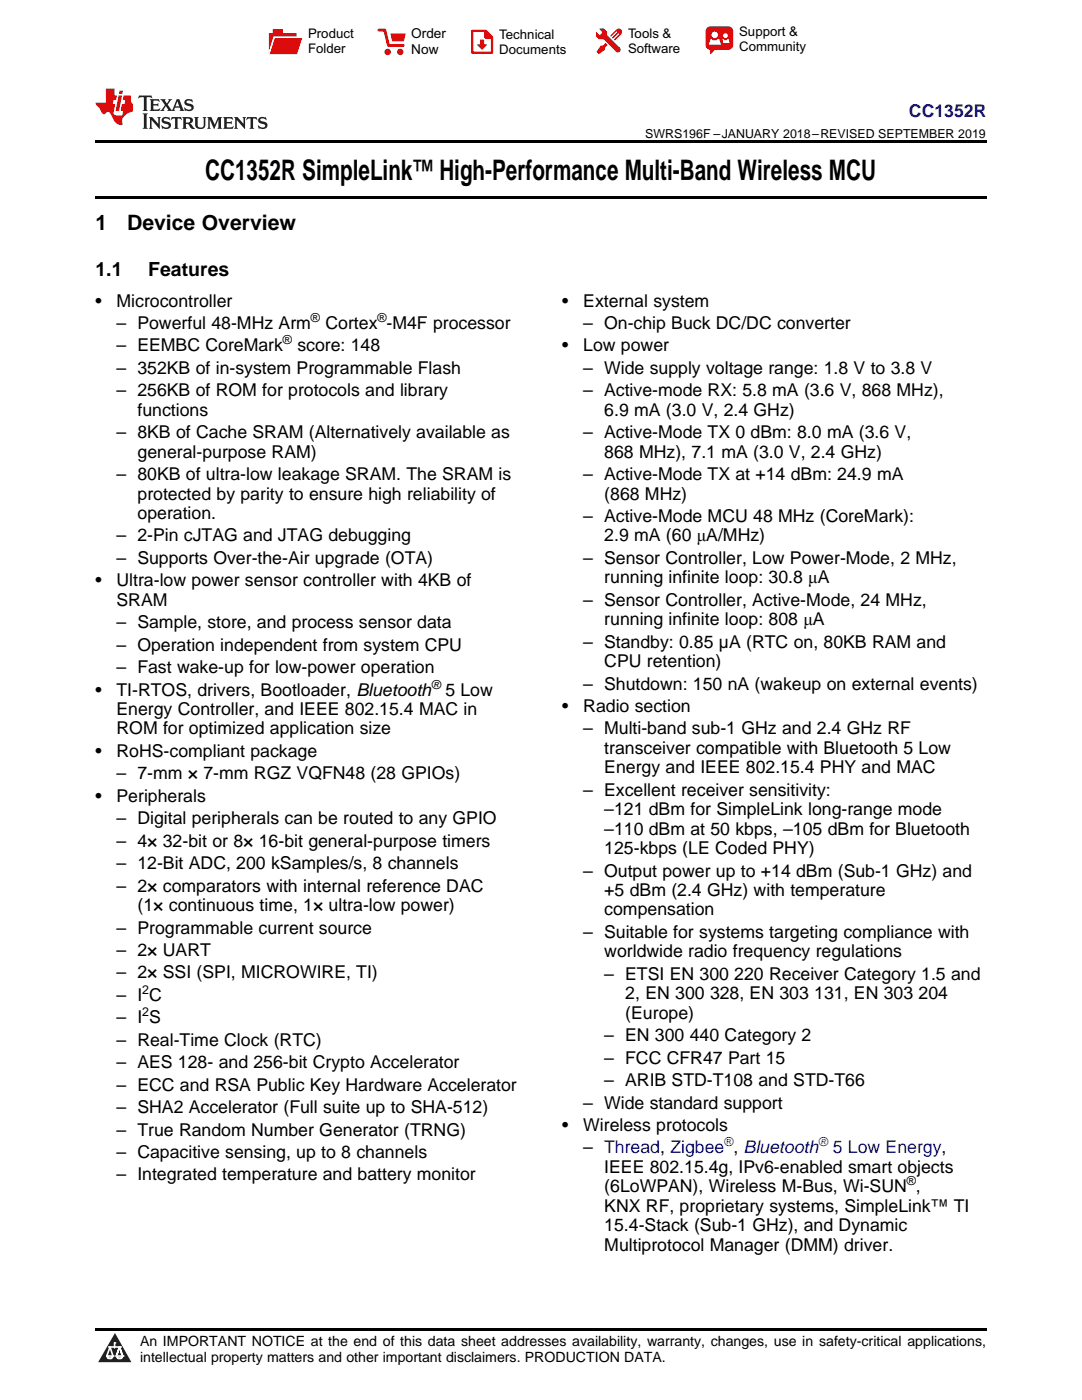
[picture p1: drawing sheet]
<svg xmlns="http://www.w3.org/2000/svg" width="216mm" height="279mm" viewBox="0 0 216 279" stroke-linecap="round" stroke-linejoin="round" font-family="sans-serif">
<defs><g id="words">
<text font-size="5.6" x="41" y="36">CC1352R SimpleLink™ High-Performance Multi-Band Wireless MCU</text>
<g font-size="4.2">
<text x="19" y="45.9">1</text>
<text x="25.4" y="45.9">Device Overview</text>
</g>
<g font-size="3.9">
<text x="19" y="55.1">1.1</text>
<text x="29.6" y="55.1">Features</text>
</g>
<g font-size="3.5" fill="#00f">
<text x="181.4" y="23.3">CC1352R</text>
<text x="166.2" y="230.2">5 Low Energy,</text>
</g>
<g font-size="3.5">
<text x="19" y="61.2">•</text>
<text x="23.2" y="61.2">Microcontroller</text>
<text x="23.2" y="65.7">– Powerful 48-MHz Arm</text>
<text x="64.9" y="65.7">Cortex -M4F processor</text>
<text x="112.2" y="61.2">•</text>
<text x="116.4" y="61.2">External system</text>
<text x="116.4" y="65.7">– On-chip Buck DC/DC converter</text>
<text x="23.2" y="70.1">– EEMBC CoreMark</text>
<text x="59.3" y="70.1">score: 148</text>
<text x="112.2" y="70.1">•</text>
<text x="116.4" y="70.1">Low power</text>
<text x="23.2" y="74.6">– 352KB of in-system Programmable Flash</text>
<text x="116.4" y="74.6">– Wide supply voltage range: 1.8 V to 3.8 V</text>
<text x="23.2" y="79.1">– 256KB of ROM for protocols and library</text>
<text x="27.4" y="83">functions</text>
<text x="116.4" y="79.1">– Active-mode RX: 5.8 mA (3.6 V, 868 MHz),</text>
<text x="120.6" y="83">6.9 mA (3.0 V, 2.4 GHz)</text>
<text x="23.2" y="87.5">– 8KB of Cache SRAM (Alternatively available as</text>
<text x="116.4" y="87.5">– Active-Mode TX 0 dBm: 8.0 mA (3.6 V,</text>
<text x="23.2" y="95.8">– 80KB of ultra-low leakage SRAM. The SRAM is</text>
<text x="27.4" y="91.3">general-purpose RAM)</text>
<text x="116.4" y="95.8">– Active-Mode TX at +14 dBm: 24.9 mA</text>
<text x="120.6" y="91.3">868 MHz), 7.1 mA (3.0 V, 2.4 GHz)</text>
<text x="27.4" y="99.7">protected by parity to ensure high reliability of</text>
<text x="120.6" y="99.7">(868 MHz)</text>
<text x="27.4" y="103.6">operation.</text>
<text x="116.4" y="104.2">– Active-Mode MCU 48 MHz (CoreMark):</text>
<text x="23.2" y="108.1">– 2-Pin cJTAG and JTAG debugging</text>
<text x="23.2" y="112.5">– Supports Over-the-Air upgrade (OTA)</text>
<text x="116.4" y="112.5">– Sensor Controller, Low Power-Mode, 2 MHz,</text>
<text x="120.6" y="108.1">2.9 mA (60 μA/MHz)</text>
<text x="19" y="117">•</text>
<text x="23.2" y="117">Ultra-low power sensor controller with 4KB of</text>
<text x="120.6" y="116.4">running infinite loop: 30.8 μA</text>
<text x="23.2" y="120.9">SRAM</text>
<text x="23.2" y="125.4">– Sample, store, and process sensor data</text>
<text x="116.4" y="120.9">– Sensor Controller, Active-Mode, 24 MHz,</text>
<text x="120.6" y="124.8">running infinite loop: 808 μA</text>
<text x="23.2" y="129.9">– Operation independent from system CPU</text>
<text x="116.4" y="129.3">– Standby: 0.85 µA (RTC on, 80KB RAM and</text>
<text x="23.2" y="134.3">– Fast wake-up for low-power operation</text>
<text x="116.4" y="137.6">– Shutdown: 150 nA (wakeup on external events)</text>
<text x="120.6" y="133.1">CPU retention)</text>
<text x="19" y="138.8">•</text>
<text x="23.2" y="138.8">TI-RTOS, drivers, Bootloader, Bluetooth</text>
<text x="23.2" y="142.7">Energy Controller, and IEEE 802.15.4 MAC in</text>
<text x="88.9" y="138.8">5 Low</text>
<text x="112.2" y="142.1">•</text>
<text x="116.4" y="142.1">Radio section</text>
<text x="23.2" y="146.6">ROM for optimized application size</text>
<text x="116.4" y="146.6">– Multi-band sub-1 GHz and 2.4 GHz RF</text>
<text x="19" y="151.1">•</text>
<text x="23.2" y="151.1">RoHS-compliant package</text>
<text x="23.2" y="155.5">– 7-mm × 7-mm RGZ VQFN48 (28 GPIOs)</text>
<text x="120.6" y="150.5">transceiver compatible with Bluetooth 5 Low</text>
<text x="120.6" y="154.3">Energy and IEEE 802.15.4 PHY and MAC</text>
<text x="19" y="160">•</text>
<text x="23.2" y="160">Peripherals</text>
<text x="116.4" y="158.8">– Excellent receiver sensitivity:</text>
<text x="23.2" y="164.5">– Digital peripherals can be routed to any GPIO</text>
<text x="120.6" y="162.7">–121 dBm for SimpleLink long-range mode</text>
<text x="120.6" y="166.6">–110 dBm at 50 kbps, –105 dBm for Bluetooth</text>
<text x="23.2" y="169">– 4× 32-bit or 8× 16-bit general-purpose timers</text>
<text x="23.2" y="173.5">– 12-Bit ADC, 200 kSamples/s, 8 channels</text>
<text x="120.6" y="170.5">125-kbps (LE Coded PHY)</text>
<text x="23.2" y="177.9">– 2× comparators with internal reference DAC</text>
<text x="116.4" y="174.9">– Output power up to +14 dBm (Sub-1 GHz) and</text>
<text x="120.6" y="178.8">+5 dBm (2.4 GHz) with temperature</text>
<text x="27.4" y="181.8">(1× continuous time, 1× ultra-low power)</text>
<text x="120.6" y="182.7">compensation</text>
<text x="23.2" y="186.3">– Programmable current source</text>
<text x="23.2" y="190.8">– 2× UART</text>
<text x="116.4" y="187.2">– Suitable for systems targeting compliance with</text>
<text x="120.6" y="191.1">worldwide radio frequency regulations</text>
<text x="23.2" y="195.3">– 2× SSI (SPI, MICROWIRE, TI)</text>
<text x="120.6" y="195.5">– ETSI EN 300</text>
<text x="146.5" y="195.5">220 Receiver Category 1.5 and</text>
<text x="23.2" y="199.7">– I C</text>
<text x="124.8" y="199.4">2, EN 300</text>
<text x="124.8" y="203.3">(Europe)</text>
<text x="141.7" y="199.4">328, EN 303</text>
<text x="162.5" y="199.4">131, EN 303</text>
<text x="183.3" y="199.4">204</text>
<text x="23.2" y="204.2">– I S</text>
<text x="23.2" y="208.7">– Real-Time Clock (RTC)</text>
<text x="120.6" y="207.8">– EN 300</text>
<text x="137.6" y="207.8">440 Category 2</text>
<text x="23.2" y="213.2">– AES 128- and 256-bit Crypto Accelerator</text>
<text x="120.6" y="212.3">– FCC CFR47 Part 15</text>
<text x="23.2" y="217.7">– ECC and RSA Public Key Hardware Accelerator</text>
<text x="116.4" y="221.2">– Wide standard support</text>
<text x="120.6" y="216.7">– ARIB STD-T108 and STD-T66</text>
<text x="23.2" y="222.1">– SHA2 Accelerator (Full suite up to SHA-512)</text>
<text x="23.2" y="226.6">– True Random Number Generator (TRNG)</text>
<text x="112.2" y="225.7">•</text>
<text x="116.4" y="225.7">Wireless protocols</text>
<text x="23.2" y="231.1">– Capacitive sensing, up to 8 channels</text>
<text x="116.4" y="230.2">– Thread, Zigbee , Bluetooth</text>
<text x="23.2" y="235.6">– Integrated temperature and battery monitor</text>
<text x="120.6" y="234.1">IEEE 802.15.4g, IPv6-enabled smart objects</text>
<text x="120.6" y="237.9">(6LoWPAN), Wireless M-Bus, Wi-SUN ,</text>
<text x="120.6" y="241.8">KNX RF, proprietary systems, SimpleLink™ TI</text>
<text x="120.6" y="245.7">15.4-Stack (Sub-1 GHz), and Dynamic</text>
<text x="120.6" y="249.6">Multiprotocol Manager (DMM) driver.</text>
</g>
<g font-size="2.8">
<text x="27.9" y="268.6">An IMPORTANT NOTICE at the end of this data sheet addresses availability, warranty, changes, use in safety-critical applications,</text>
<text x="27.9" y="271.8">intellectual property matters and other important disclaimers. PRODUCTION DATA.</text>
</g>
<g font-size="2.7">
<text x="82.1" y="7.7">Order</text>
<text x="82.1" y="10.7">Now</text>
</g>
<g font-size="2.6">
<text x="61.5" y="7.6">Product</text>
<text x="61.5" y="10.6">Folder</text>
<text x="99.6" y="7.8">Technical</text>
<text x="99.6" y="10.8">Documents</text>
<text x="125.3" y="7.6">Tools &amp;</text>
<text x="125.3" y="10.6">Software</text>
<text x="147.5" y="7.2">Support &amp;</text>
<text x="147.5" y="10.2">Community</text>
</g>
<g font-size="2.5">
<text x="128.8" y="27.4">SWRS196F –JANUARY 2018–REVISED SEPTEMBER 2019</text>
<text x="62.1" y="64.2">®</text>
<text x="75.3" y="64.2">®</text>
<text x="56.4" y="68.7">®</text>
<text x="86" y="137.4">®</text>
<text x="28.4" y="198.3">2</text>
<text x="28.4" y="202.8">2</text>
<text x="181" y="236.5">®</text>
</g>
<g font-size="2.5" fill="#00f">
<text x="144.5" y="228.8">®</text>
<text x="163.3" y="228.8">®</text>
</g>
</g></defs>
<path d="M22.9 266l3.3 5.9h-6.6z" fill-rule="evenodd" fill="#231f20"/>
<path d="M21.3 270.6h1.2l-.3 .5h-.3a.53 .53 0 0 1-.6-.5z" fill-rule="evenodd" fill="#fff"/>
<path d="M21.3 270.6h1.2l-.3 .5h-.3a.53 .53 0 0 1-.6-.5z" fill="none" stroke="#231f20" stroke-width=".33"/>
<path d="M21.3 270.6l1.2 .1-.3 .4h-.5z" fill="none" stroke="#fff" stroke-width=".33"/>
<path d="M22.9 268.9h.1" fill="none" stroke="#fff" stroke-width=".33"/>
<path d="M22.9 268v.9z" fill="#fff"/>
<path d="M22.9 268v.9z" fill="none" stroke="#fff" stroke-width=".33"/>
<circle cx="22.9" cy="268" r=".16" fill="#fff"/>
<path d="M21.8 268.8h.1" fill="none" stroke="#fff" stroke-width=".33"/>
<path d="M21.8 268.8h2.2z" fill="#fff"/>
<path d="M21.8 268.8h2.2z" fill="none" stroke="#fff" stroke-width=".33"/>
<circle cx="24" cy="268.8" r=".16" fill="#fff"/>
<path d="M23.2 270.6h.1" fill="none" stroke="#fff" stroke-width=".33"/>
<path d="M23.8 268.8l-.6 1.8z" fill-rule="evenodd" fill="#fff"/>
<path d="M23.8 268.8l-.6 1.8z" fill="none" stroke="#fff" stroke-width=".33"/>
<path d="M23.8 268.8l.7 1.8z" fill-rule="evenodd" fill="#fff"/>
<path d="M23.8 268.8l.7 1.8z" fill="none" stroke="#fff" stroke-width=".33"/>
<path d="M24.4 270.6h.1" fill="none" stroke="#fff" stroke-width=".33"/>
<circle cx="21.3" cy="270.6" r=".16" fill="#fff"/>
<path d="M22 268.8l-.7 1.8z" fill="#fff"/>
<path d="M22 268.8l-.7 1.8z" fill="none" stroke="#fff" stroke-width=".33"/>
<path d="M22 268.8l.5 1.8z" fill="#fff"/>
<path d="M22 268.8l.5 1.8z" fill="none" stroke="#fff" stroke-width=".33"/>
<circle cx="22.5" cy="270.6" r=".16" fill="#fff"/>
<path d="M23.3 270.6h1.2a.63 .63 0 0 1-.6 .5 .63 .63 0 0 1-.6-.5z" fill-rule="evenodd" fill="#fff"/>
<path d="M23.3 270.6h1.2a.63 .63 0 0 1-.6 .5 .63 .63 0 0 1-.6-.5z" fill="none" stroke="#231f20" stroke-width=".33"/>
<path d="M23.3 270.6h1.2l-.4 .5h-.5z" fill="none" stroke="#fff" stroke-width=".33"/>
<path d="M23.2 270.6h.1" fill="none" stroke="#fff" stroke-width=".33"/>
<circle cx="24.5" cy="270.6" r=".16" fill="#fff"/>
<path d="M19 39.1h177.8v.5h-177.8zM19 28h177.8v.5h-177.8zM19 265.1h177.8v.5h-177.8z" fill="#000"/>
<path d="M27.7 19.1l-.1 .6 .6-.3h.5v.2v2.2l-.2 .3h1l-.2-.3v-2.2v-.2h.5l.6 .3-.2-.6zM29.9 19.8l.2 .4v1.6l-.2 .3h1.9l.1-.6a1.09 1.09 0 0 1-1.3 .2v-.7h.6l.4 .2v-.6l-.2 .2h-.8v-.6l.2-.1a1.01 1.01 0 0 1 1 .3l-.1-.6zM32 19.8l.9 1.2-1 1.1h.9l-.2-.2 .5-.7 .5 .7-.3 .2h1.7l-.2-.2 .1-.4h1l.1 .4-.2 .2h1l-.3-.3-.7-2h-.5l-1 2.2-.8-1.1 .9-1.1h-.9l.2 .2-.4 .7-.4-.7 .2-.2zM35.4 20.2l.4 1h-.8zM37 19.9a.66 .66 0 0 0-.2 .8 .66 .66 0 0 0 .6 .4l.7 .2 .1 .2a.8 .8 0 0 1-.7 .4 .8 .8 0 0 1-.7-.5l.1 .7 .2-.1a.94 .94 0 0 0 1.1 .1 .94 .94 0 0 0 .4-.9 1.48 1.48 0 0 0-1.3-.6v-.4a1.1 1.1 0 0 1 1.2 .2l-.2-.6-.2 .1-.5-.1zM28.5 22.6l.2 .4v2.3l-.2 .4h1l-.2-.4v-2.3l.2-.4zM29.7 23.4l.2 .3v1.6l-.2 .4h.8l-.3-.4 .1-1.3 1.6 1.7v-2l.2-.3h-.7l.2 .2v1.1l-1.2-1.3zM32.5 23.5a.66 .66 0 0 0-.2 .7 .66 .66 0 0 0 .6 .5l.6 .1 .2 .3a.8 .8 0 0 1-.8 .4 .8 .8 0 0 1-.7-.5l.2 .7 .2-.1a.94 .94 0 0 0 1 .1 .94 .94 0 0 0 .5-1 1.47 1.47 0 0 0-1.3-.6l-.1-.3a1.1 1.1 0 0 1 1.3 .2l-.2-.6-.2 .1-.5-.2zM34.3 23.4l-.2 .6a.64 .64 0 0 1 .8-.3v1.6l-.2 .4h1l-.3-.4 .1-1.6a.66 .66 0 0 1 .8 .3l-.2-.6zM36.3 23.4l.3 .3v1.6l-.3 .4h1l-.2-.2v-.8l.5 .1 .1 .1a.8 .8 0 0 0 1.2 .7l-1-1a.62 .62 0 0 0 .6-.6 .62 .62 0 0 0-.6-.6zM37.1 23.7h.1a.48 .48 0 0 1 .6 0 .48 .48 0 0 1 .1 .6l-.2 .1-.6 .1zM38.7 23.4l.2 .2a2.29 2.29 0 0 0 .4 2 1.05 1.05 0 0 0 1.7-.7v-1.3l.2-.2h-.8l.2 .3v1.2a.61 .61 0 0 1-.6 .6 .61 .61 0 0 1-.6-.6v-1.2l.3-.3zM41.3 23.4l.3 .3v1.6l-.3 .4h.8l-.2-.4v-1.4l.8 1.8 .9-1.8v1.4l-.2 .4h.9l-.2-.4v-1.6l.2-.3h-.8l-.7 1.5-.6-1.5zM44.5 23.4l.2 .3v1.6l-.2 .4h1.9l.2-.6a1.1 1.1 0 0 1-1.4 .2v-.7h.6l.4 .2v-.7l-.2 .2h-.8v-.5l.2-.2a1.02 1.02 0 0 1 1.1 .3l-.2-.5zM46.7 23.4l.2 .3v1.6l-.2 .4h.8l-.3-.4 .1-1.3 1.6 1.7v-2l.2-.3h-.7l.2 .2v1.1l-1.2-1.3zM49.3 23.4l-.1 .6a.64 .64 0 0 1 .8-.3v1.6l-.3 .4h1l-.2-.4v-1.6a.66 .66 0 0 1 .8 .3l-.1-.6zM51.7 23.5a.66 .66 0 0 0-.2 .7 .66 .66 0 0 0 .7 .5l.6 .1 .1 .3a.8 .8 0 0 1-.7 .4 .8 .8 0 0 1-.7-.5l.1 .7 .2-.1a.94 .94 0 0 0 1.1 .1 .94 .94 0 0 0 .4-1 1.48 1.48 0 0 0-1.2-.6l-.1-.3a1.1 1.1 0 0 1 1.2 .2l-.2-.6-.1 .1-.6-.2z" fill="#231f20"/>
<path d="M21.1 17.7v2.8h-2v.3l.9 1a.96 .96 0 0 0 1 .9 .59 .59 0 0 1 .5-.3 .59 .59 0 0 1 .5 .3l.4 .8a1.61 1.61 0 0 0 2.1 1.3 1.63 1.63 0 0 1 1.1-2.2l.9-.4v-1.5a1.6 1.6 0 0 1-.4-1.6h-1.4l-.2 .9h.5l-.2 .8h-.5l-.2 1v.3h.5l-.2 .9h-.7a.74 .74 0 0 1-1-.6l.3-1.6h-.5l.2-.8h.5l.1-.9h-.4v-1.4zM23.7 19.1l-.7 3h.8l.6-3zM23.8 18.1l-.1 .7h.7l.2-.7z" fill="#ee1d23"/>
<g fill="#d60000">
<path d="M54.4 5.8h2v.8h2.8v4.2h-5.5v-4.2h.7z" fill-rule="evenodd"/>
<path d="M54.7 7.5h5.6l-1 3.3h-5.6z" fill-rule="evenodd"/>
</g>
<path d="M54.6 7.4h5.8l-.1 .1h-5.5l-1.1 3.3z" fill-rule="evenodd" fill="#fff"/>
<path d="M54.6 7.4h5.8l-.1 .1h-5.5l-1.1 3.3z" fill="none" stroke="#fff" stroke-width=".2"/>
<path d="M75.6 6h1.2l.7 3.1h3" fill="none" stroke="#d60000" stroke-width=".56"/>
<g fill="#d60000">
<path d="M77.9 6.7h3.1l-.4 1.5h-2.3z" fill-rule="evenodd"/>
<circle cx="77.3" cy="10.4" r=".64"/>
<circle cx="79.9" cy="10.4" r=".64"/>
</g>
<path d="M94.2 6.2h2.7l1.3 1.2v3.1h-4z" fill="none" stroke="#d60000" stroke-width=".44"/>
<g fill="#d60000">
<path d="M95.8 7.9h.8v1h.6l-1 1.1-1-1v-.1h.6z" fill-rule="evenodd"/>
<path d="M96.6 6.2h.3l1.3 1.2v.4h-1.3l-.3-.4z" fill-rule="evenodd"/>
<path d="M119.6 5.7h.9l.6 .6 .1 .7 2.5 2.5-.8 .8-2.3-2.3-1.1-.2-.6-.6v-.8l.7 .6 .5-.4v-.2l-.4-.5z" fill-rule="evenodd"/>
<path d="M119.9 9.1h.4l.5-.5 .4 .4-.5 .5v.4l-1.2 .9-.5-.5z" fill-rule="evenodd"/>
<path d="M123 5.9a.67 .67 0 0 1 .9 0 .67 .67 0 0 1 0 .9z" fill-rule="evenodd"/>
<path d="M123 5.9l.9 .9-1.2 1.2h-.2l.1-.2 .9-.9 .1-.2h-.3l-.9 1h-.2v-.2l.9-1 .1-.2h-.3l-.9 1h-.2v-.2z" fill-rule="evenodd"/>
<circle cx="123.3" cy="9.9" r=".54"/>
</g>
<path d="M121.1 6.3l-.1 .7" fill="none" stroke="#d60000" stroke-width=".2"/>
<g fill="#d60000">
<path d="M141.1 5.5l.6-.2h3.6a.95 .95 0 0 1 1 .9v2.8a.95 .95 0 0 1-1 .9h-3.6a.95 .95 0 0 1-.9-.9v-2.8z" fill-rule="evenodd"/>
<path d="M141.7 9.9h.9l-.7 .9h-.2z" fill-rule="evenodd"/>
</g>
<g fill="#fff">
<path d="M144.3 8.6h1.3z"/>
<path d="M141.8 7.8h.3l.1 .2h.8l.2-.2h.3l.4 1.1h-2.5z" fill-rule="evenodd"/>
<path d="M144.2 7.8h.2l.2 .2h.4l.2-.2h.2l.2 .8h-1.3z" fill-rule="evenodd"/>
<circle cx="142.6" cy="6.9" r=".65"/>
<circle cx="144.8" cy="7.1" r=".48"/>
</g>
<use href="#words"/>
</svg>
